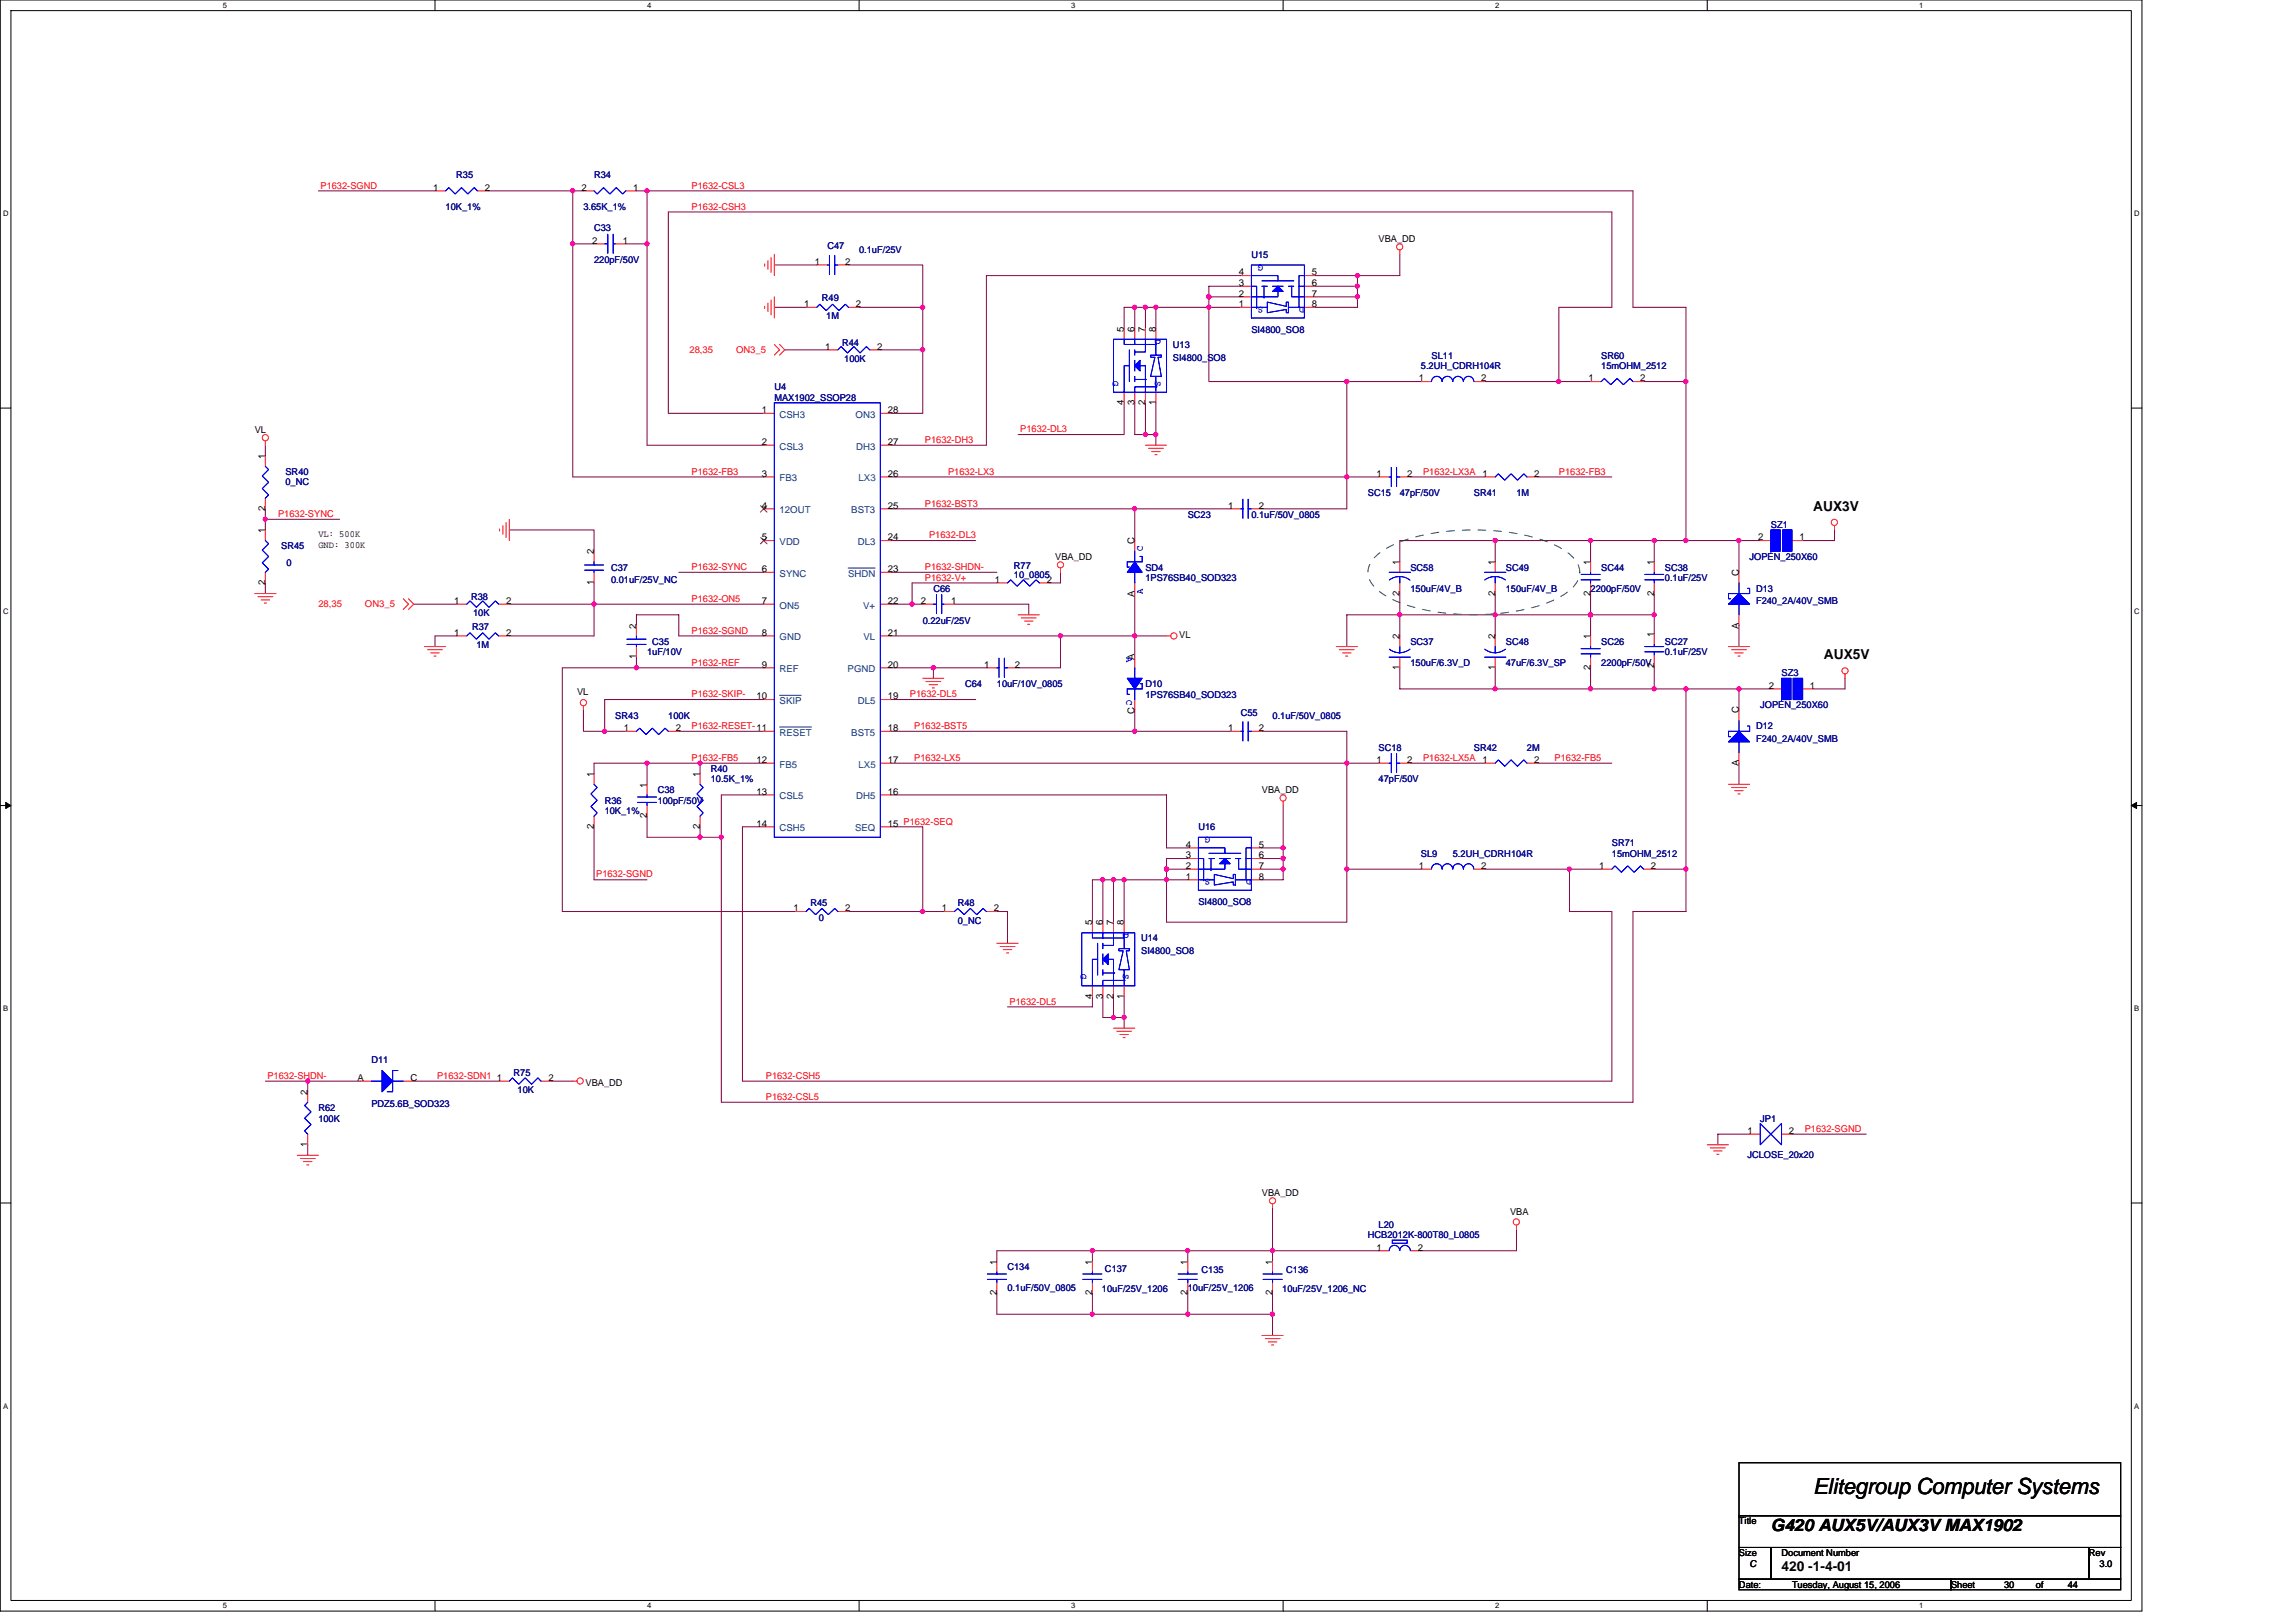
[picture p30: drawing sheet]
<svg xmlns="http://www.w3.org/2000/svg" width="297mm" height="210mm" viewBox="0 0 297 210" stroke-linecap="round" stroke-linejoin="round" font-family="sans-serif">
<defs><g id="words">
<text font-size="2.9" x="234.6" y="193.4">Elitegroup Computer Systems</text>
<text font-size="2.2" x="229.1" y="198.1">G420 AUX5V/AUX3V MAX1902</text>
<g font-size="1.8">
<text x="234.6" y="66.1">AUX3V</text>
<text x="236" y="85.3">AUX5V</text>
<text x="230.5" y="203.3">420 -1-4-01</text>
</g>
<g font-size="1.2" fill="#000080">
<text x="59" y="23.1">R35</text>
<text x="76.9" y="23.1">R34</text>
<text x="57.7" y="27.2">10K_1%</text>
<text x="75.5" y="27.2">3.65K_1%</text>
<text x="76.9" y="29.9">C33</text>
<text x="76.9" y="34">220pF/50V</text>
<text x="107" y="32.3">C47</text>
<text x="111.1" y="32.7">0.1uF/25V</text>
<text x="161.9" y="33.4">U15</text>
<text x="106.3" y="39">R49</text>
<text x="106.9" y="41.3">1M</text>
<text x="108.9" y="44.7">R44</text>
<text x="109.2" y="46.8">100K</text>
<text x="151.7" y="45">U13</text>
<text x="151.7" y="46.7">SI4800_SO8</text>
<text x="161.9" y="43.1">SI4800_SO8</text>
<text x="183.8" y="47.8">5.2UH_CDRH104R</text>
<text x="185.2" y="46.4">SL11</text>
<text x="207.2" y="46.4">SR60</text>
<text x="207.2" y="47.8">15mOHM_2512</text>
<text x="100.2" y="50.5">U4</text>
<text x="100.2" y="51.9">MAX1902_SSOP28</text>
<text x="36.9" y="61.5">SR40</text>
<text x="36.9" y="62.7">0_NC</text>
<text x="177" y="64.2">SC15</text>
<text x="181.1" y="64.2">47pF/50V</text>
<text x="190.7" y="64.2">SR41</text>
<text x="196.2" y="64.2">1M</text>
<text x="36.4" y="71.1">SR45</text>
<text x="153.7" y="67">SC23</text>
<text x="161.9" y="67">0.1uF/50V_0805</text>
<text x="229.1" y="68.3">SZ1</text>
<text x="37.1" y="73.3">0</text>
<text x="60.9" y="77.7">R38</text>
<text x="79.1" y="73.8">C37</text>
<text x="79.1" y="75.5">0.01uF/25V_NC</text>
<text x="120.8" y="76.6">C66</text>
<text x="131.2" y="73.7">R77</text>
<text x="131.2" y="74.8">10_0805</text>
<text x="148.2" y="73.8">SD4</text>
<text x="148.2" y="75.2">1PS76SB40_SOD323</text>
<text x="182.5" y="73.8">SC58</text>
<text x="182.5" y="76.6">150uF/4V_B</text>
<text x="194.8" y="73.8">SC49</text>
<text x="194.8" y="76.6">150uF/4V_B</text>
<text x="205.8" y="76.6">2200pF/50V</text>
<text x="207.2" y="73.8">SC44</text>
<text x="215.4" y="73.8">SC38</text>
<text x="215.4" y="75.2">0.1uF/25V</text>
<text x="226.4" y="72.5">JOPEN_250X60</text>
<text x="227.2" y="76.6">D13</text>
<text x="61.1" y="81.5">R37</text>
<text x="61.2" y="79.7">10K</text>
<text x="61.6" y="83.8">1M</text>
<text x="84.4" y="83.4">C35</text>
<text x="119.4" y="80.7">0.22uF/25V</text>
<text x="182.5" y="83.4">SC37</text>
<text x="194.8" y="83.4">SC48</text>
<text x="207.2" y="83.4">SC26</text>
<text x="215.4" y="83.4">SC27</text>
<text x="227.2" y="78.2">F240_2A/40V_SMB</text>
<text x="83.7" y="84.8">1uF/10V</text>
<text x="124.9" y="88.9">C64</text>
<text x="129" y="88.9">10uF/10V_0805</text>
<text x="148.2" y="88.9">D10</text>
<text x="182.5" y="86.2">150uF/6.3V_D</text>
<text x="194.8" y="86.2">47uF/6.3V_SP</text>
<text x="207.2" y="86.2">2200pF/50V</text>
<text x="215.4" y="84.8">0.1uF/25V</text>
<text x="230.5" y="87.5">SZ3</text>
<text x="79.6" y="93">SR43</text>
<text x="86.5" y="93">100K</text>
<text x="148.2" y="90.3">1PS76SB40_SOD323</text>
<text x="160.5" y="92.6">C55</text>
<text x="164.6" y="93">0.1uF/50V_0805</text>
<text x="227.2" y="94.4">D12</text>
<text x="227.7" y="91.7">JOPEN_250X60</text>
<text x="91.9" y="99.9">R40</text>
<text x="91.9" y="101.3">10.5K_1%</text>
<text x="178.3" y="97.1">SC18</text>
<text x="178.3" y="101.3">47pF/50V</text>
<text x="190.7" y="97.1">SR42</text>
<text x="197.5" y="97.1">2M</text>
<text x="227.2" y="96">F240_2A/40V_SMB</text>
<text x="78.2" y="104">R36</text>
<text x="78.2" y="105.4">10K_1%</text>
<text x="85.1" y="102.6">C38</text>
<text x="85.1" y="104">100pF/50V</text>
<text x="155" y="107.4">U16</text>
<text x="183.8" y="110.8">SL9</text>
<text x="188" y="110.8">5.2UH_CDRH104R</text>
<text x="208.5" y="109.5">SR71</text>
<text x="208.5" y="110.8">15mOHM_2512</text>
<text x="104.8" y="117.3">R45</text>
<text x="105.9" y="119.2">0</text>
<text x="123.9" y="117.3">R48</text>
<text x="123.9" y="119.6">0_NC</text>
<text x="155" y="117.2">SI4800_SO8</text>
<text x="147.6" y="121.8">U14</text>
<text x="147.6" y="123.5">SI4800_SO8</text>
<text x="48" y="137.6">D11</text>
<text x="41.2" y="143.8">R62</text>
<text x="48" y="143.2">PDZ5.6B_SOD323</text>
<text x="66.4" y="139.3">R75</text>
<text x="67" y="141.4">10K</text>
<text x="41.2" y="145.1">100K</text>
<text x="226.1" y="149.8">JCLOSE_20x20</text>
<text x="227.7" y="145.1">JP1</text>
<text x="177" y="160.2">HCB2012K-800T80_L0805</text>
<text x="178.3" y="158.9">L20</text>
<text x="130.3" y="164.3">C134</text>
<text x="130.3" y="167.1">0.1uF/50V_0805</text>
<text x="142.6" y="167.2">10uF/25V_1206</text>
<text x="143" y="164.6">C137</text>
<text x="153.7" y="167.1">10uF/25V_1206</text>
<text x="155.4" y="164.8">C135</text>
<text x="165.9" y="167.2">10uF/25V_1206_NC</text>
<text x="166.4" y="164.8">C136</text>
</g>
<g font-size="1.2" fill="#f00">
<text x="41.5" y="24.4">P1632-SGND</text>
<text x="89.5" y="27.2">P1632-CSH3</text>
<text x="89.5" y="24.4">P1632-CSL3</text>
<text x="89.2" y="45.7">28,35</text>
<text x="95.2" y="45.7">ON3_5</text>
<text x="119.7" y="57.3">P1632-DH3</text>
<text x="132" y="56">P1632-DL3</text>
<text x="89.5" y="61.4">P1632-FB3</text>
<text x="119.7" y="65.6">P1632-BST3</text>
<text x="122.7" y="61.4">P1632-LX3</text>
<text x="184.1" y="61.4">P1632-LX3A</text>
<text x="201.7" y="61.4">P1632-FB3</text>
<text x="36" y="66.9">P1632-SYNC</text>
<text x="120.2" y="69.7">P1632-DL3</text>
<text x="89.5" y="77.9">P1632-ON5</text>
<text x="89.5" y="73.8">P1632-SYNC</text>
<text x="119.7" y="73.8">P1632-SHDN-</text>
<text x="119.7" y="75.2">P1632-V+</text>
<text x="41.2" y="78.6">28,35</text>
<text x="47.2" y="78.6">ON3_5</text>
<text x="89.5" y="82">P1632-SGND</text>
<text x="89.5" y="86.1">P1632-REF</text>
<text x="89.5" y="94.4">P1632-RESET-11</text>
<text x="89.5" y="90.3">P1632-SKIP-</text>
<text x="117.7" y="90.3">P1632-DL5</text>
<text x="118.3" y="94.4">P1632-BST5</text>
<text x="89.5" y="98.5">P1632-FB5</text>
<text x="118.3" y="98.5">P1632-LX5</text>
<text x="184.1" y="98.5">P1632-LX5A</text>
<text x="201.1" y="98.5">P1632-FB5</text>
<text x="77.1" y="113.4">P1632-SGND</text>
<text x="130.6" y="130">P1632-DL5</text>
<text x="34.6" y="139.6">P1632-SHDN-</text>
<text x="56.6" y="139.6">P1632-SDN1</text>
<text x="99.1" y="142.4">P1632-CSL5</text>
<text x="99.1" y="139.6">P1632-CSH5</text>
<text x="233.5" y="146.5">P1632-SGND</text>
</g>
<g font-size="1.2">
<text x="56" y="24.7">1</text>
<text x="62.7" y="24.7">2</text>
<text x="75.2" y="24.7">2</text>
<text x="81.9" y="24.7">1</text>
<text x="76.6" y="31.5">2</text>
<text x="80.6" y="31.5">1</text>
<text x="105.4" y="34.3">1</text>
<text x="109.3" y="34.3">2</text>
<text x="160.3" y="35.6">4</text>
<text x="169.7" y="35.6">5</text>
<text x="178.3" y="31.3">VBA_DD</text>
<text x="104" y="39.8">1</text>
<text x="110.7" y="39.8">2</text>
<text x="160.3" y="39.8">1</text>
<text x="160.3" y="38.4">2</text>
<text x="160.3" y="37">3</text>
<text x="169.7" y="37">6</text>
<text x="169.7" y="38.4">7</text>
<text x="169.7" y="39.8">8</text>
<text x="106.8" y="45.3">1</text>
<text x="113.5" y="45.3">2</text>
<text x="145.4" y="42.9" transform="rotate(-90 145.4 42.9)">5</text>
<text x="146.8" y="42.9" transform="rotate(-90 146.8 42.9)">6</text>
<text x="148.2" y="42.9" transform="rotate(-90 148.2 42.9)">7</text>
<text x="149.5" y="42.9" transform="rotate(-90 149.5 42.9)">8</text>
<text x="98.5" y="53.5">1</text>
<text x="114.8" y="53.5">28</text>
<text x="145.4" y="52.4" transform="rotate(-90 145.4 52.4)">4</text>
<text x="146.8" y="52.4" transform="rotate(-90 146.8 52.4)">3</text>
<text x="148.2" y="52.4" transform="rotate(-90 148.2 52.4)">2</text>
<text x="149.5" y="52.4" transform="rotate(-90 149.5 52.4)">1</text>
<text x="183.6" y="49.4">1</text>
<text x="191.6" y="49.4">2</text>
<text x="205.5" y="49.4">1</text>
<text x="212.2" y="49.4">2</text>
<text x="33" y="56">VL</text>
<text x="34.3" y="59.4" transform="rotate(-90 34.3 59.4)">1</text>
<text x="98.5" y="57.6">2</text>
<text x="114.8" y="57.6">27</text>
<text x="98.5" y="61.7">3</text>
<text x="98.5" y="65.8">4</text>
<text x="114.8" y="65.8">25</text>
<text x="114.8" y="61.7">26</text>
<text x="158.9" y="65.8">1</text>
<text x="162.9" y="65.8">2</text>
<text x="178.1" y="61.7">1</text>
<text x="182.1" y="61.7">2</text>
<text x="191.8" y="61.7">1</text>
<text x="198.5" y="61.7">2</text>
<text x="34.3" y="69" transform="rotate(-90 34.3 69)">1</text>
<text x="34.3" y="66.1" transform="rotate(-90 34.3 66.1)">2</text>
<text x="41.2" y="69.6">VL: 500K</text>
<text x="41.2" y="70.9">GND: 300K</text>
<text x="76.8" y="71.8" transform="rotate(-90 76.8 71.8)">2</text>
<text x="98.5" y="69.9">5</text>
<text x="114.8" y="69.9">24</text>
<text x="146.8" y="70.4" transform="rotate(-90 146.8 70.4)">C</text>
<text x="227.5" y="69.9">2</text>
<text x="232.8" y="69.9">1</text>
<text x="34.3" y="75.7" transform="rotate(-90 34.3 75.7)">2</text>
<text x="76.8" y="75.7" transform="rotate(-90 76.8 75.7)">1</text>
<text x="98.5" y="74">6</text>
<text x="114.8" y="74">23</text>
<text x="128.7" y="75.4">1</text>
<text x="135.4" y="75.4">2</text>
<text x="136.5" y="72.5">VBA_DD</text>
<text x="146.8" y="77.2" transform="rotate(-90 146.8 77.2)">A</text>
<text x="181.1" y="77.1" transform="rotate(-90 181.1 77.1)">2</text>
<text x="181.1" y="73.1" transform="rotate(-90 181.1 73.1)">1</text>
<text x="193.4" y="77.1" transform="rotate(-90 193.4 77.1)">2</text>
<text x="193.4" y="73.1" transform="rotate(-90 193.4 73.1)">1</text>
<text x="205.8" y="77.1" transform="rotate(-90 205.8 77.1)">2</text>
<text x="205.8" y="73.1" transform="rotate(-90 205.8 73.1)">1</text>
<text x="214" y="77.1" transform="rotate(-90 214 77.1)">2</text>
<text x="214" y="73.1" transform="rotate(-90 214 73.1)">1</text>
<text x="225" y="74.5" transform="rotate(-90 225 74.5)">C</text>
<text x="58.8" y="82.3">1</text>
<text x="58.8" y="78.2">1</text>
<text x="65.5" y="82.3">2</text>
<text x="65.5" y="78.2">2</text>
<text x="82.3" y="81.3" transform="rotate(-90 82.3 81.3)">2</text>
<text x="98.5" y="78.2">7</text>
<text x="98.5" y="82.3">8</text>
<text x="114.8" y="82.3">21</text>
<text x="114.8" y="78.2">22</text>
<text x="119.1" y="78.2">2</text>
<text x="123.1" y="78.2">1</text>
<text x="152.6" y="82.6">VL</text>
<text x="181.1" y="82.7" transform="rotate(-90 181.1 82.7)">2</text>
<text x="193.4" y="82.7" transform="rotate(-90 193.4 82.7)">2</text>
<text x="205.8" y="82.7" transform="rotate(-90 205.8 82.7)">1</text>
<text x="214" y="82.4" transform="rotate(-90 214 82.4)">1</text>
<text x="225" y="81.3" transform="rotate(-90 225 81.3)">A</text>
<text x="82.3" y="85.3" transform="rotate(-90 82.3 85.3)">1</text>
<text x="98.5" y="86.4">9</text>
<text x="114.8" y="86.4">20</text>
<text x="127.3" y="86.4">1</text>
<text x="131.3" y="86.4">2</text>
<text x="146.8" y="85.5" transform="rotate(-90 146.8 85.5)">A</text>
<text x="181.1" y="86.7" transform="rotate(-90 181.1 86.7)">1</text>
<text x="193.4" y="86.7" transform="rotate(-90 193.4 86.7)">1</text>
<text x="205.8" y="86.7" transform="rotate(-90 205.8 86.7)">2</text>
<text x="214" y="86.4" transform="rotate(-90 214 86.4)">2</text>
<text x="228.9" y="89.1">2</text>
<text x="234.2" y="89.1">1</text>
<text x="74.7" y="90">VL</text>
<text x="80.7" y="94.6">1</text>
<text x="87.4" y="94.6">2</text>
<text x="97.9" y="90.5">10</text>
<text x="114.8" y="94.6">18</text>
<text x="114.8" y="90.5">19</text>
<text x="146.8" y="92.4" transform="rotate(-90 146.8 92.4)">C</text>
<text x="158.9" y="94.6">1</text>
<text x="162.9" y="94.6">2</text>
<text x="225" y="92.3" transform="rotate(-90 225 92.3)">C</text>
<text x="76.8" y="100.5" transform="rotate(-90 76.8 100.5)">1</text>
<text x="83.7" y="101.9" transform="rotate(-90 83.7 101.9)">1</text>
<text x="90.5" y="100.5" transform="rotate(-90 90.5 100.5)">1</text>
<text x="97.9" y="98.7">12</text>
<text x="114.8" y="98.7">17</text>
<text x="178.1" y="98.7">1</text>
<text x="182.1" y="98.7">2</text>
<text x="191.8" y="98.7">1</text>
<text x="198.5" y="98.7">2</text>
<text x="225" y="99.2" transform="rotate(-90 225 99.2)">A</text>
<text x="76.8" y="107.3" transform="rotate(-90 76.8 107.3)">2</text>
<text x="83.7" y="105.9" transform="rotate(-90 83.7 105.9)">2</text>
<text x="90.5" y="107.3" transform="rotate(-90 90.5 107.3)">2</text>
<text x="97.9" y="102.8">13</text>
<text x="97.9" y="107">14</text>
<text x="114.8" y="102.8">16</text>
<text x="114.8" y="107">15 P1632-SEQ</text>
<text x="163.3" y="102.6">VBA_DD</text>
<text x="153.4" y="113.8">1</text>
<text x="153.4" y="112.5">2</text>
<text x="153.4" y="111.1">3</text>
<text x="153.4" y="109.7">4</text>
<text x="162.9" y="109.7">5</text>
<text x="162.9" y="111.1">6</text>
<text x="162.9" y="112.5">7</text>
<text x="162.9" y="113.8">8</text>
<text x="183.6" y="112.5">1</text>
<text x="191.6" y="112.5">2</text>
<text x="206.9" y="112.5">1</text>
<text x="213.6" y="112.5">2</text>
<text x="102.7" y="117.9">1</text>
<text x="109.3" y="117.9">2</text>
<text x="121.9" y="117.9">1</text>
<text x="128.6" y="117.9">2</text>
<text x="141.3" y="119.8" transform="rotate(-90 141.3 119.8)">5</text>
<text x="142.7" y="119.8" transform="rotate(-90 142.7 119.8)">6</text>
<text x="144" y="119.8" transform="rotate(-90 144 119.8)">7</text>
<text x="145.4" y="119.8" transform="rotate(-90 145.4 119.8)">8</text>
<text x="141.3" y="129.2" transform="rotate(-90 141.3 129.2)">4</text>
<text x="142.7" y="129.2" transform="rotate(-90 142.7 129.2)">3</text>
<text x="144" y="129.2" transform="rotate(-90 144 129.2)">2</text>
<text x="145.4" y="129.2" transform="rotate(-90 145.4 129.2)">1</text>
<text x="39.8" y="141.7" transform="rotate(-90 39.8 141.7)">2</text>
<text x="46.3" y="139.9">A</text>
<text x="53.1" y="139.9">C</text>
<text x="64.3" y="139.9">1</text>
<text x="70.9" y="139.9">2</text>
<text x="75.8" y="140.5">VBA_DD</text>
<text x="39.8" y="148.4" transform="rotate(-90 39.8 148.4)">1</text>
<text x="226.1" y="146.7">1</text>
<text x="231.4" y="146.7">2</text>
<text x="163.3" y="154.7">VBA_DD</text>
<text x="178.1" y="161.8">1</text>
<text x="183.4" y="161.8">2</text>
<text x="195.4" y="157.2">VBA</text>
<text x="128.9" y="167.6" transform="rotate(-90 128.9 167.6)">2</text>
<text x="128.9" y="163.6" transform="rotate(-90 128.9 163.6)">1</text>
<text x="141.3" y="167.6" transform="rotate(-90 141.3 167.6)">2</text>
<text x="141.3" y="163.6" transform="rotate(-90 141.3 163.6)">1</text>
<text x="153.6" y="167.6" transform="rotate(-90 153.6 167.6)">2</text>
<text x="153.6" y="163.6" transform="rotate(-90 153.6 163.6)">1</text>
<text x="164.6" y="167.6" transform="rotate(-90 164.6 167.6)">2</text>
<text x="164.6" y="163.6" transform="rotate(-90 164.6 163.6)">1</text>
<text x="225" y="197.3">Title</text>
<text x="225" y="201.4">Size</text>
<text x="226.4" y="202.7">C</text>
<text x="230.5" y="201.4">Document Number</text>
<text x="270.3" y="201.4">Rev</text>
<text x="271.6" y="202.8">3.0</text>
<text x="225" y="205.5">Date:</text>
<text x="231.8" y="205.5">Tuesday, August 15, 2006</text>
<text x="252.4" y="205.5">Sheet</text>
<text x="259.3" y="205.5">30</text>
<text x="263.4" y="205.5">of</text>
<text x="267.5" y="205.5">44</text>
</g>
<g font-size="1.2" fill="#00f">
<text x="163.4" y="34.2" transform="rotate(180 163.4 34.2)">G</text>
<text x="163.4" y="39.7" transform="rotate(180 163.4 39.7)">S</text>
<text x="168.8" y="39.7" transform="rotate(180 168.8 39.7)">D</text>
<text x="149.5" y="43.9" transform="rotate(90 149.5 43.9)">D</text>
<text x="144" y="49.3" transform="rotate(90 144 49.3)">G</text>
<text x="149.5" y="49.3" transform="rotate(90 149.5 49.3)">S</text>
<text x="147.9" y="71.3" transform="rotate(-90 147.9 71.3)">C</text>
<text x="147.9" y="76.8" transform="rotate(-90 147.9 76.8)">A</text>
<text x="145.8" y="85" transform="rotate(90 145.8 85)">A</text>
<text x="145.8" y="90.5" transform="rotate(90 145.8 90.5)">C</text>
<text x="156.5" y="113.8" transform="rotate(180 156.5 113.8)">S</text>
<text x="156.5" y="108.3" transform="rotate(180 156.5 108.3)">G</text>
<text x="161.9" y="113.8" transform="rotate(180 161.9 113.8)">D</text>
<text x="145.3" y="120.7" transform="rotate(90 145.3 120.7)">D</text>
<text x="139.8" y="126" transform="rotate(90 139.8 126)">G</text>
<text x="145.3" y="126" transform="rotate(90 145.3 126)">S</text>
</g>
<g font-size="1.2" fill="#004080">
<text x="100.9" y="54.1">CSH3</text>
<text x="100.9" y="58.2">CSL3</text>
<text x="110.7" y="54.1">ON3</text>
<text x="110.8" y="58.2">DH3</text>
<text x="100.9" y="62.3">FB3</text>
<text x="111.1" y="62.3">LX3</text>
<text x="100.9" y="66.4">12OUT</text>
<text x="100.9" y="70.5">VDD</text>
<text x="110.1" y="66.4">BST3</text>
<text x="111" y="70.5">DL3</text>
<text x="100.9" y="74.6">SYNC</text>
<text x="109.7" y="74.6">SHDN</text>
<text x="100.9" y="78.8">ON5</text>
<text x="100.9" y="82.9">GND</text>
<text x="111.7" y="78.8">V+</text>
<text x="111.7" y="82.9">VL</text>
<text x="100.9" y="87">REF</text>
<text x="109.7" y="87">PGND</text>
<text x="100.9" y="91.1">SKIP</text>
<text x="100.9" y="95.2">RESET</text>
<text x="110.1" y="95.2">BST5</text>
<text x="111" y="91.1">DL5</text>
<text x="100.9" y="99.3">FB5</text>
<text x="111.1" y="99.3">LX5</text>
<text x="100.9" y="103.4">CSL5</text>
<text x="100.9" y="107.6">CSH5</text>
<text x="110.6" y="107.6">SEQ</text>
<text x="110.8" y="103.4">DH5</text>
</g>
<g font-size="1">
<text x="28.8" y="1">5</text>
<text x="83.7" y="1">4</text>
<text x="138.6" y="1">3</text>
<text x="193.4" y="1">2</text>
<text x="248.3" y="1">1</text>
<text x=".4" y="28">D</text>
<text x="276.1" y="28">D</text>
<text x=".4" y="79.4">C</text>
<text x="276.1" y="79.4">C</text>
<text x=".4" y="130.9">B</text>
<text x="276.1" y="130.9">B</text>
<text x=".4" y="182.3">A</text>
<text x="276.1" y="182.3">A</text>
<text x="28.8" y="208.2">5</text>
<text x="83.7" y="208.2">4</text>
<text x="138.6" y="208.2">3</text>
<text x="193.4" y="208.2">2</text>
<text x="248.3" y="208.2">1</text>
</g>
</g></defs>
<path d="M0 0h277.1v208.5h-277.1zM1.4 1.4h274.3v205.7h-274.3z" fill="none" stroke="#000" stroke-width=".13"/>
<g fill="#fff">
<path d="M28.8 .1h.6v1.1h-.6z"/>
<path d="M28.8 207.3h.6v1.1h-.6z"/>
</g>
<path d="M56.3 0v1.4M56.3 207.1v1.4" fill="none" stroke="#000" stroke-width=".13"/>
<g fill="#fff">
<path d="M83.7 .1h.6v1.1h-.6z"/>
<path d="M83.7 207.3h.6v1.1h-.6z"/>
</g>
<path d="M111.1 0v1.4M111.1 207.1v1.4" fill="none" stroke="#000" stroke-width=".13"/>
<g fill="#fff">
<path d="M138.6 .1h.5v1.1h-.5z"/>
<path d="M138.6 207.3h.5v1.1h-.5z"/>
</g>
<path d="M166 0v1.4M166 207.1v1.4" fill="none" stroke="#000" stroke-width=".13"/>
<g fill="#fff">
<path d="M193.4 .1h.6v1.1h-.6z"/>
<path d="M193.4 207.3h.6v1.1h-.6z"/>
</g>
<path d="M220.9 0v1.4M220.9 207.1v1.4" fill="none" stroke="#000" stroke-width=".13"/>
<g fill="#fff">
<path d="M248.3 .1h.6v1.1h-.6z"/>
<path d="M248.3 207.3h.6v1.1h-.6z"/>
<path d="M.4 27.1h.7v1.1h-.7z"/>
<path d="M276.1 27.1h.7v1.1h-.7z"/>
<path d="M.4 78.5h.7v1.1h-.7z"/>
<path d="M276.1 78.5h.7v1.1h-.7z"/>
</g>
<path d="M0 52.8h1.4M275.7 52.8h1.4" fill="none" stroke="#000" stroke-width=".13"/>
<g fill="#fff">
<path d="M.4 130h.7v1.1h-.7z"/>
<path d="M276.1 130h.7v1.1h-.7z"/>
</g>
<path d="M0 104.2h1.4M275.7 104.2h1.4" fill="none" stroke="#000" stroke-width=".13"/>
<path d="M.7 103.8l.7 .4-.7 .4zM275.7 104.2l.7-.4v.8z" fill="#000" stroke="#000" stroke-width=".13"/>
<g fill="#fff">
<path d="M.4 181.4h.7v1.1h-.7z"/>
<path d="M276.1 181.4h.7v1.1h-.7z"/>
</g>
<path d="M0 155.7h1.4M275.7 155.7h1.4M225 189.3h49.4v6.9h-49.4zM225 196.2h49.4v4.1h-49.4zM225 204.4h27.4v1.3h-27.4zM225 200.3h4.1v4.1h-4.1zM229.1 200.3h41.2v4.1h-41.2zM252.4 204.4h22v1.3h-22zM270.3 200.3h4.1v4.1h-4.1z" fill="none" stroke="#000" stroke-width=".13"/>
<g fill="none" stroke="#800040" stroke-width=".13">
<path d="M41.2 24.7h15.1M63.1 24.7h12.4M74.1 24.7v37h24.7M74.1 31.6h2.8M81 31.6h2.7M82.3 24.7h129v15.1h6.8v30.2M83.7 24.7v32.9h15.1M100.2 39.8h4.1M100.2 34.3h5.5M109.8 34.3h9.6v5.5M111.1 39.8h8.3M119.4 39.8v13.7h-4.2"/>
<path d="M146.8 39.8v2.7M148.2 39.8v2.7M149.5 39.8v2.7M156.4 38.4h4.1M160.5 37h-4.1v12.4h17.8M160.5 39.8h-15.1v2.7M160.5 35.7h-32.9v21.9h-12.4M170.1 37h5.5M170.1 38.4h5.5M175.6 35.7v4.1h-5.5M181.1 32.9v2.8h-11M34.3 57.6v1.4"/>
<path d="M101.5 45.3h5.5M113.9 45.3h5.5M145.4 52.1v4.1h-13.7M146.8 52.1v4.1h2.7M148.2 52.1v4.1M149.5 52.1v5.5M174.2 49.4v16.4h-10.9M174.2 49.4h9.6M192.1 49.4h13.7M201.7 49.4v-9.6h6.8v-12.4h-122v26.1h12.3M212.6 49.4h5.5M34.3 65.8v2.8"/>
<path d="M34.3 75.4v1.4M34.3 67.2h9.6M53.5 78.2h5.5M65.9 68.6h11v2.7M65.9 78.2h32.9M76.9 75.4v6.9h-11M87.8 74.1h11M115.2 61.7h63.1M115.2 65.8h43.9M115.2 70h11M115.2 78.2h4.2M115.2 74.1h13.8"/>
<path d="M123.5 78.2h9.6v1.4M129 75.4h-11v2.8M137.2 74.1v1.3h-1.4M146.8 65.8v4.2M146.8 76.8v8.2M181.1 76.8v5.5M182.5 61.7h9.6M193.4 70v2.7M193.4 76.8v5.5M198.9 61.7h9.6M205.8 70v2.7M205.8 76.8v5.5"/>
<path d="M214 70v2.7M214 76.8v5.2M214 79.6h-39.8v4.1M225 70v4.1M227.7 70h-46.6v2.7M237.3 68.6v1.4h-4.1M59 82.3h-2.7v1.4M75.5 91.9v2.7h2.7M78.2 94.6h2.8M82.3 85v1.4h16.5M82.3 80.9v-1.3h5.5v2.7h11M82.3 86.4h-9.6v31.6h30.2"/>
<path d="M83.7 98.8v2.7M87.8 94.6h11M90.6 98.8v1.3M98.8 90.5h-20.6v4.1M98.8 98.8h-21.9v1.3M115.2 94.6h43.9M115.2 90.5h11M115.2 82.3h35.7M115.2 86.4h12.4M115.2 98.8h63.1M120.8 86.4v1.4M137.2 82.3v4.1h-5.5"/>
<path d="M146.8 91.9v2.7M163.3 94.6h10.9v24.7h-23.3v-8.2h2.8M181.1 86.4v2.8h48M182.5 98.8h9.6M193.4 86.4v2.8M198.9 98.8h9.6M205.8 86.4v2.8M214 86.1v3.1M218.1 89.2v28.8h-6.8v24.6h-118v-39.7h5.5M225 80.9v2.8M225 89.2v2.7M225 98.8v2.7"/>
<path d="M238.7 87.8v1.4h-4.1M76.9 107v6.9h6.8M83.7 105.6v2.8h9.6M90.6 107v1.4M98.8 107h-2.7v32.9h112.4v-21.9h-5.5v-5.5M109.8 118h12.3M115.2 107h4.2v11M115.2 102.9h35.7v6.8h2.8M129 118h1.3v4.1M142.7 113.9v5.4M144.1 113.9v5.4M145.4 113.9v5.4"/>
<path d="M150.9 112.5h2.8M153.7 113.9h-12.4v5.4M163.3 112.5h2.7M163.3 109.7h2.7M163.3 111.1h2.7M166 104.2v9.7h-2.7M174.2 112.5h9.6M192.1 112.5h15.1M214 112.5h4.1M34.3 139.9h12.4M39.8 139.9v1.4M53.5 139.9h11"/>
<path d="M71.4 139.9h2.7M141.3 128.9v1.4h-11M142.7 128.9v2.8h2.7M144.1 128.9v2.8M145.4 128.9v4.2M39.8 148.1v1.4M164.6 156.4v6.8M196.2 159.1v2.8h-12.4M226.4 146.8h-4.2v1.3M231.8 146.8h9.6M129 167.3v2.8h35.6M141.3 161.9v1.3"/>
<path d="M141.3 167.3v2.8M153.7 161.9v1.3M153.7 167.3v2.8M164.6 167.3v5.5M178.3 161.9h-49.3v1.3"/>
</g>
<g fill="#f0f" stroke="#f0f" stroke-width=".13">
<circle cx="153.7" cy="161.8" r=".27"/>
<circle cx="174.2" cy="61.7" r=".27"/>
<circle cx="145.4" cy="131.7" r=".27"/>
<circle cx="144" cy="131.7" r=".27"/>
<circle cx="74.1" cy="31.5" r=".27"/>
<circle cx="181.1" cy="79.6" r=".27"/>
<circle cx="203" cy="112.5" r=".27"/>
<circle cx="174.2" cy="49.4" r=".27"/>
<circle cx="78.2" cy="94.6" r=".27"/>
<circle cx="146.8" cy="82.3" r=".27"/>
<circle cx="193.4" cy="69.9" r=".27"/>
<circle cx="205.8" cy="69.9" r=".27"/>
<circle cx="137.2" cy="82.3" r=".27"/>
<circle cx="193.4" cy="89.1" r=".27"/>
<circle cx="205.8" cy="89.1" r=".27"/>
<circle cx="39.8" cy="139.9" r=".27"/>
<circle cx="214" cy="69.9" r=".27"/>
<circle cx="193.4" cy="79.6" r=".27"/>
<circle cx="205.8" cy="79.6" r=".27"/>
<circle cx="225" cy="89.1" r=".27"/>
<circle cx="119.4" cy="45.3" r=".27"/>
<circle cx="119.4" cy="39.8" r=".27"/>
<circle cx="146.8" cy="65.8" r=".27"/>
<circle cx="118" cy="78.2" r=".27"/>
<circle cx="225" cy="69.9" r=".27"/>
<circle cx="214" cy="79.6" r=".27"/>
<circle cx="120.7" cy="86.4" r=".27"/>
<circle cx="214" cy="89.1" r=".27"/>
<circle cx="201.7" cy="49.4" r=".27"/>
<circle cx="146.8" cy="94.6" r=".27"/>
<circle cx="76.8" cy="78.2" r=".27"/>
<circle cx="34.3" cy="67.2" r=".27"/>
<circle cx="218.1" cy="112.5" r=".27"/>
<circle cx="119.4" cy="117.9" r=".27"/>
<circle cx="175.6" cy="38.4" r=".27"/>
<circle cx="83.7" cy="24.7" r=".27"/>
<circle cx="175.6" cy="35.7" r=".27"/>
<circle cx="146.8" cy="39.8" r=".27"/>
<circle cx="148.2" cy="39.8" r=".27"/>
<circle cx="149.5" cy="39.8" r=".27"/>
<circle cx="156.4" cy="38.4" r=".27"/>
<circle cx="156.4" cy="39.8" r=".27"/>
<circle cx="148.2" cy="56.2" r=".27"/>
<circle cx="149.5" cy="56.2" r=".27"/>
<circle cx="83.7" cy="98.8" r=".27"/>
<circle cx="175.6" cy="37" r=".27"/>
<circle cx="83.7" cy="31.5" r=".27"/>
<circle cx="93.3" cy="108.3" r=".27"/>
<circle cx="166" cy="109.7" r=".27"/>
<circle cx="166" cy="111.1" r=".27"/>
<circle cx="166" cy="112.5" r=".27"/>
<circle cx="174.2" cy="98.8" r=".27"/>
<circle cx="90.6" cy="98.8" r=".27"/>
<circle cx="150.9" cy="112.5" r=".27"/>
<circle cx="142.7" cy="113.8" r=".27"/>
<circle cx="144" cy="113.8" r=".27"/>
<circle cx="145.4" cy="113.8" r=".27"/>
<circle cx="150.9" cy="113.8" r=".27"/>
<circle cx="82.3" cy="86.4" r=".27"/>
<circle cx="218.1" cy="49.4" r=".27"/>
<circle cx="218.1" cy="69.9" r=".27"/>
<circle cx="153.7" cy="170.1" r=".27"/>
<circle cx="141.3" cy="170.1" r=".27"/>
<circle cx="164.6" cy="170.1" r=".27"/>
<circle cx="141.3" cy="161.8" r=".27"/>
<circle cx="164.6" cy="161.8" r=".27"/>
<circle cx="74.1" cy="24.7" r=".27"/>
<circle cx="90.6" cy="108.3" r=".27"/>
<circle cx="218.1" cy="89.1" r=".27"/>
<circle cx="174.2" cy="112.5" r=".27"/>
</g>
<g fill="none" stroke="#f00" stroke-width=".13">
<path d="M56.3 24.7h1.4M61.8 24.7h1.3M75.5 24.7h1.4M76.9 31.6h1.3M79.6 31.6h1.4M81 24.7h1.3M98.9 34.2v.2M98.9 39.6v.3M99.4 33.7v1.1M99.4 39.2v1.1M99.8 33.3v2M99.8 38.8v1.9"/>
<path d="M100.2 32.9v2.8M100.2 38.4v2.7M104.3 39.8h1.4M105.7 34.3h1.3M108.4 34.3h1.4M109.8 39.8h1.3M160.5 39.8h1.4M160.5 38.4h1.4M160.5 37h1.4M160.5 35.7h1.4M168.8 39.8h1.3M168.8 38.4h1.3"/>
<path d="M168.8 37h1.3M168.8 35.7h1.3M181.1 32.4v.5M34.3 57.1v.5M34.3 59v1.3M98.8 57.6h1.4M98.8 53.5h1.4M100.2 44.6l.7 .7-.7 .7M100.9 44.6l.6 .7-.6 .7M107 45.3h1.4M112.5 45.3h1.4M113.9 57.6h1.3"/>
<path d="M113.9 53.5h1.3M145.4 42.5v1.4M145.4 50.8v1.3M146.8 42.5v1.4M146.8 50.8v1.3M148.2 57.6h2.7M148.2 42.5v1.4M148.2 50.8v1.3M148.6 58h1.9M149 58.4h1.1M149.4 58.8h.3M149.5 42.5v1.4"/>
<path d="M149.5 50.8v1.3M183.8 49.4h1.4M190.7 49.4h1.4M205.8 49.4h1.4M211.3 49.4h1.3M33 76.8h2.7M33.4 77.2h1.9M33.8 77.6h1.1M34.2 78h.3M34.3 64.5v1.3M34.3 68.6v1.4M34.3 74.1v1.3"/>
<path d="M52.2 77.5l.6 .7-.6 .7M52.8 77.5l.7 .7-.7 .7M59 78.2h1.4M64.5 78.2h1.4M64.6 68.5v.2M65.1 68v1.1M65.5 67.6v2M65.9 67.2v2.8M76.9 71.3v1.4M76.9 74.1v1.3M98.8 65.8h1.4M98.8 70h1.4"/>
<path d="M98.8 78.2h1.4M98.8 61.7h1.4M98.8 74.1h1.4M113.9 65.8h1.3M113.9 70h1.3M113.9 78.2h1.3M113.9 61.7h1.3M113.9 74.1h1.3M119.4 78.2h1.4M122.1 78.2h1.4M129 75.4h1.3M131.7 79.6h2.8"/>
<path d="M132.1 80h1.9M134.5 75.4h1.3M137.2 73.5v.6M146.8 70v1.3M146.8 75.4v1.4M159.1 65.8h1.4M161.9 65.8h1.4M178.3 61.7h1.4M181.1 72.7v1.4M181.1 75.4v1.4M181.1 61.7h1.4M192.1 61.7h1.3"/>
<path d="M193.4 72.7v1.4M193.4 75.4v1.4M197.5 61.7h1.4M205.8 72.7v1.4M205.8 75.4v1.4M214 72.7v1.4M214 75.4v1.4M225 74.1v1.3M225 79.6v1.3M227.7 70h1.4M231.8 70h1.4M237.3 68v.6"/>
<path d="M54.9 83.7h2.8M55.3 84.1h1.9M55.7 84.5h1.1M56.2 84.9h.2M59 82.3h1.4M64.5 82.3h1.4M75.5 91.4v.5M81 94.6h1.3M82.3 80.9v1.4M82.3 83.7v1.3M86.5 94.6h1.3M98.8 82.3h1.4"/>
<path d="M98.8 98.8h1.4M98.8 94.6h1.4M98.8 86.4h1.4M98.8 90.5h1.4M113.9 82.3h1.3M113.9 98.8h1.3M113.9 94.6h1.3M113.9 86.4h1.3M113.9 90.5h1.3M119.4 87.8h2.7M119.8 88.2h1.9M120.2 88.6h1.1"/>
<path d="M120.6 89h.3M127.6 86.4h1.4M130.3 86.4h1.4M132.5 80.4h1.1M132.9 80.8h.3M146.8 85v1.4M146.8 90.5v1.4M150.9 82.3h.6M159.1 94.6h1.4M161.9 94.6h1.4M172.9 83.7h2.7M173.3 84.1h1.9"/>
<path d="M173.7 84.5h1.1M174.1 84.9h.3M178.3 98.8h1.4M181.1 82.3v1.4M181.1 85v1.4M181.1 98.8h1.4M192.1 98.8h1.3M193.4 82.3v1.4M193.4 85v1.4M197.5 98.8h1.4M205.8 82.3v1.4M205.8 85v1.4"/>
<path d="M214 82v1.4M214 84.8v1.3M223.6 83.7h2.8M224 84.1h2M224.4 84.5h1.1M224.8 84.9h.3M225 91.9v1.4M225 97.4v1.4M229.1 89.2h1.4M233.2 89.2h1.4M238.7 87.2v.6M76.9 100.1v1.4"/>
<path d="M76.9 105.6v1.4M83.7 101.5v1.4M83.7 104.2v1.4M90.6 100.1v1.4M90.6 105.6v1.4M98.8 102.9h1.4M98.8 107h1.4M102.9 118h1.4M108.4 118h1.4M113.9 102.9h1.3M113.9 107h1.3M122.1 118h1.4"/>
<path d="M127.6 118h1.4M141.3 119.3v1.4M142.7 119.3v1.4M144.1 119.3v1.4M145.4 119.3v1.4M153.7 112.5h1.3M153.7 113.9h1.3M153.7 111.1h1.3M153.7 109.7h1.3M161.9 112.5h1.4M161.9 113.9h1.4M161.9 111.1h1.4"/>
<path d="M161.9 109.7h1.4M166 103.7v.5M183.8 112.5h1.4M190.7 112.5h1.4M207.2 112.5h1.3M212.6 112.5h1.4M223.6 101.5h2.8M224 101.9h2M224.4 102.3h1.1M224.8 102.7h.3M46.7 139.9h1.3M52.2 139.9h1.3"/>
<path d="M64.5 139.9h1.4M70 139.9h1.4M74.1 139.9h.6M129 122.1h2.7M129.4 122.5h1.9M129.8 122.9h1.1M130.2 123.3h.3M141.3 127.6v1.3M142.7 127.6v1.3M144.1 133.1h2.7M144.1 127.6v1.3M144.5 133.5h1.9"/>
<path d="M144.9 133.9h1.1M145.3 134.3h.3M145.4 127.6v1.3M38.5 149.5h2.7M38.9 149.9h1.9M39.3 150.3h1.1M39.7 150.7h.3M39.8 141.3v1.3M39.8 146.8v1.3M164.6 155.8v.6M196.2 158.6v.5M220.9 148.1h2.7"/>
<path d="M221.3 148.5h1.9M221.7 148.9h1.1M222.1 149.4h.3M226.4 146.8h1.3M230.5 146.8h1.3M129 163.2v1.4M129 166v1.3M141.3 163.2v1.4M141.3 166v1.3M153.7 163.2v1.4M153.7 166v1.3M163.3 172.8h2.7"/>
<path d="M163.7 173.2h1.9M164.1 173.7h1.1M164.5 174.1h.3M164.6 163.2v1.4M164.6 166v1.3M178.3 161.9h1.4M182.5 161.9h1.3"/>
<circle cx="181.1" cy="31.9" r=".4"/>
<circle cx="34.3" cy="56.6" r=".4"/>
<circle cx="137.2" cy="73.1" r=".4"/>
<circle cx="237.3" cy="67.6" r=".4"/>
<circle cx="75.5" cy="90.9" r=".4"/>
<circle cx="151.9" cy="82.3" r=".4"/>
<circle cx="238.7" cy="86.8" r=".4"/>
<circle cx="166" cy="103.3" r=".4"/>
<circle cx="75.1" cy="139.9" r=".4"/>
<circle cx="164.6" cy="155.4" r=".4"/>
<circle cx="196.2" cy="158.1" r=".4"/>
</g>
<path d="M177.9 72.1a12.8 12.8 0 0 1 6.3-2.9 31.1 31.1 0 0 1 15.6 .8 8.6 8.6 0 0 1 4.2 2.7 2.51 2.51 0 0 1-.5 3.3 12.9 12.9 0 0 1-6.4 2.9 31.1 31.1 0 0 1-15.5-.7 8.6 8.6 0 0 1-4.2-2.8 2.51 2.51 0 0 1 .5-3.3z" fill="none" stroke="#008040" stroke-width=".13" stroke-dasharray="1 1 1 1 1 1 1 1"/>
<g fill="none" stroke="#00f" stroke-width=".13">
<path d="M57.7 24.7l.4-.4 .8 .8 .8-.8 .8 .8 .9-.8 .4 .4M76.9 24.7l.4 .4 .8-.8 .8 .8 .8-.8 .9 .8 .4-.4M78.2 31.6h.4M78.6 30.3v2.5M79.3 31.6h.3M79.3 30.3v2.5M105.7 39.8l.4-.4 .8 .8 .8-.8 .8 .8 .9-.8 .4 .4M107 34.3h.3M107.3 33.1v2.4M108 34.3h.4M108 33.1v2.4M161.9 35.7h3.4v.6"/>
<path d="M161.9 37h.7v2.9M161.9 34.3h6.9v6.8h-6.9zM162 39.8h2M163.3 36.3h4.1M163.3 37h.7M163.5 37v1.5v-.1M164 39.1l2.4 .5v-.5h.3v1.4h-.3v-.5l-2.4 .5zM164.6 37h1.4M165.3 37.7v.7h-3.4M166.7 39.8h2.1M166.7 37h.7M167.1 37v1.4h1.7"/>
<path d="M168.1 37h.7M168.8 35.7h-.7v4.1M100.2 52.1h13.7v56.3h-13.7zM108.4 45.3l.4-.4 .8 .8 .9-.8 .8 .8 .8-.8 .4 .4M144.1 43.9h6.8v6.9h-6.8zM145.4 43.9v.7h4.1M146.1 47.3h-.7v3.5M146.1 45.3v4.1M146.8 49.1h1.5h-.1M146.8 43.9v.7M146.8 45.3v.7M146.8 46.6v1.4"/>
<path d="M146.8 48.7v.7M147.5 47.3h.7v3.5M148.2 43.9v1.7h-1.4M148.9 46h1.3v.2h-.4l.4 2.5h-1.3l.5-2.5h-.5zM149.5 43.9v2.1M149.5 48.7v1.9M149.7 50.1h-2.9v.7M185.2 49.4a.68 .68 0 0 1 .7-.7 .68 .68 0 0 1 .7 .7M186.6 49.4a.68 .68 0 0 1 .7-.7 .68 .68 0 0 1 .6 .7 .69 .69 0 0 1 .7-.7 .69 .69 0 0 1 .7 .7M189.3 49.4a.67 .67 0 0 1 .7-.7 .67 .67 0 0 1 .7 .7M207.2 49.4l.4-.4 .8 .8 .8-.8 .8 .8 .9-.8 .4 .4M34.3 70l.5 .4-.9 .8 .9 .8-.9 .8 .9 .9-.5 .4"/>
<path d="M34.3 60.3l.5 .5-.9 .8 .9 .8-.9 .8 .9 .9-.5 .4M60.4 78.2l.4-.4 .8 .8 .9-.8 .8 .8 .8-.8 .4 .4M75.6 73.1h2.5M75.6 73.8h2.5M76.9 72.7v.4M76.9 73.8v.3M120.8 78.2h.4M121.2 76.9v2.5M121.8 78.2h.3M121.8 76.9v2.5M130.3 75.4l.5-.4 .8 .9 .8-.9 .8 .9 .8-.9 .5 .4M146.8 71.3v1.4"/>
<path d="M146.8 74.1v1.3M147.5 72h.3v.7h-2v.7h.3M160.5 65.8h.3M160.8 64.6v2.5M161.5 65.8h.4M161.5 64.6v2.5M179.7 61.7h.3M179.7 74.1h2.8M179.7 75.1a2.16 2.16 0 0 1 1.4-.5 2.05 2.05 0 0 1 1.3 .5M180 60.5v2.5M180.7 60.5v2.5M180.7 61.7h.4"/>
<path d="M181.1 74.6v.8M192.1 74.1h2.7M192.1 75.1a2.22 2.22 0 0 1 2.7 0M193.4 61.7l.4-.4 .9 .8 .8-.8 .8 .8 .8-.8 .4 .4M193.4 74.6v.8M204.6 75h2.4M204.6 74.3h2.4M205.8 74.1v.2M205.8 75v.4M212.8 75h2.4M212.8 74.3h2.4M214 74.1v.2"/>
<path d="M214 75v.4M225 75.4v1.4M225 78.2v1.4M226.1 76.1h.3v.7h-2.8v.7h.3M60.4 82.3l.4-.4 .8 .8 .9-.8 .8 .8 .8-.8 .4 .4M81.1 82.7h2.5M81.1 83.4h2.5M82.3 94.6l.5-.4 .8 .9 .8-.9 .8 .9 .8-.9 .5 .4M82.3 82.3v.4M82.3 83.4v.3M129 86.4h.2M129.2 85.2v2.5"/>
<path d="M129.9 86.4h.4M129.9 85.2v2.5M146.8 86.4v1.4M146.8 89.2v1.3M147.5 88.5h.3v.7h-2v.7h.3M160.5 94.6h.3M160.8 93.4v2.5M161.5 93.4v2.5M161.5 94.6h.4M179.7 85h2.8M179.7 98.8h.3M179.7 84a2.17 2.17 0 0 0 1.4 .5 2.31 2.31 0 0 0 1.3-.5"/>
<path d="M180 97.5v2.5M180.7 98.8h.4M180.7 97.5v2.5M181.1 83.7v.8M192.1 85h2.7M192.1 84a2.14 2.14 0 0 0 2.7 0M193.4 98.8l.4-.5 .9 .9 .8-.9 .8 .9 .8-.9 .4 .5M193.4 83.7v.8M204.6 84.6h2.4M204.6 83.9h2.4M205.8 83.7v.2M205.8 84.6v.4"/>
<path d="M212.8 84.3h2.4M212.8 83.7h2.4M214 83.4v.3M214 84.3v.5M225 93.3v1.3M225 96v1.4M226.1 94h.3v.6h-2.8v.7h.3M76.9 101.5l.4 .4-.8 .8 .8 .9-.8 .8 .8 .8-.4 .4M82.5 103.8h2.4M82.5 103.1h2.4M83.7 102.9v.2M83.7 103.8v.4"/>
<path d="M90.6 101.5l.4 .4-.8 .8 .8 .9-.8 .8 .8 .8-.4 .4M104.3 118l.4-.4 .8 .8 .8-.8 .9 .8 .8-.8 .4 .4M123.5 118l.4-.4 .8 .8 .8-.8 .9 .8 .8-.8 .4 .4M155 109.7h3.5v.7M155 111.1h.7v2.9M155 108.4h6.9v6.8h-6.9zM155.2 113.9h1.9M156.4 110.4h4.1M156.4 111.1h.7M156.7 111.1v1.5v-.1M157.1 113.2l2.5 .5v-.5h.2v1.3h-.2v-.4l-2.5 .4zM157.8 111.1h1.3"/>
<path d="M158.5 111.8v.7h-3.5M159.8 113.9h2.1M159.8 111.1h.7M160.2 111.1v1.4h1.7M161.2 111.1h.7M161.9 109.7h-.7v4.2M185.2 112.5a.68 .68 0 0 1 .7-.7 .68 .68 0 0 1 .7 .7M186.6 112.5a.68 .68 0 0 1 .7-.7 .68 .68 0 0 1 .6 .7 .69 .69 0 0 1 .7-.7 .69 .69 0 0 1 .7 .7M189.3 112.5a.67 .67 0 0 1 .7-.7 .67 .67 0 0 1 .7 .7M208.5 112.5l.4-.4 .9 .8 .8-.8 .8 .8 .8-.8 .4 .4M48 139.9h1.4M50.8 139.9h1.4"/>
<path d="M51.5 138.5h-.7v2.8h-.7M65.9 139.9l.4-.4 .8 .8 .8-.8 .9 .8 .8-.8 .4 .4M140 120.7h6.8v6.9h-6.8zM141.3 120.7v.7h4.1M142 124.1h-.7v3.5M142 122.1v4.1M142.7 125.9h1.5h-.1M142.7 120.7v.7M142.7 122.1v.7M142.7 123.4v1.4M142.7 125.5v.7M143.4 124.1h.7v3.5"/>
<path d="M144.1 120.7v1.6h-1.4M144.8 122.8h1.3v.2h-.4l.4 2.5h-1.3l.5-2.5h-.5zM145.4 120.7v2.1M145.4 125.5v1.9M145.6 126.9h-2.9v.7M39.8 142.6l-.4 .5 .8 .8-.8 .8 .8 .8-.8 .8 .4 .5M227.7 145.4l1.4 1.4-1.4 1.3zM230.5 145.4v2.7l-1.4-1.3zM127.7 165.6h2.5M127.7 164.9h2.5M129 164.6v.3M129 165.6v.4"/>
<path d="M140.1 165.6h2.5M140.1 164.9h2.5M141.3 164.6v.3M141.3 165.6v.4M152.4 165.6h2.5M152.4 164.9h2.5M153.7 164.6v.3M153.7 165.6v.4M163.4 165.6h2.5M163.4 164.9h2.5M164.6 164.6v.3M164.6 165.6v.4"/>
<path d="M179.7 161.8a.68 .68 0 0 1 .7-.6 .68 .68 0 0 1 .7 .6 .69 .69 0 0 1 .7-.6 .69 .69 0 0 1 .7 .6M180.1 160.5h2v.4h-2z"/>
</g>
<g fill="#00f" stroke="#00f" stroke-width=".13">
<path d="M232 87.8h1.2v2.7h-1.2z" fill-rule="evenodd"/>
<path d="M230.5 87.8v2.7h1.2v-2.7z" fill-rule="evenodd"/>
<path d="M232 87.8h1.2v2.7h-1.2z" fill-rule="evenodd"/>
<path d="M230.5 87.8v2.7h1.2v-2.7z" fill-rule="evenodd"/>
<path d="M142.7 124.1l.7-.7v1.4z" fill-rule="evenodd"/>
<path d="M142.7 124.1l.7-.7v1.4z" fill-rule="evenodd"/>
<path d="M230.6 68.6h1.2v2.7h-1.2z" fill-rule="evenodd"/>
<path d="M229.1 68.6v2.7h1.2v-2.7z" fill-rule="evenodd"/>
<path d="M230.6 68.6h1.2v2.7h-1.2z" fill-rule="evenodd"/>
<path d="M229.1 68.6v2.7h1.2v-2.7z" fill-rule="evenodd"/>
<path d="M225 94.6l1.4 1.4h-2.8z" fill-rule="evenodd"/>
<path d="M225 94.6l1.4 1.4h-2.8z" fill-rule="evenodd"/>
<path d="M147.5 46.6v1.4l-.7-.7z" fill-rule="evenodd"/>
<path d="M147.5 46.6v1.4l-.7-.7z" fill-rule="evenodd"/>
<path d="M146.8 72.7l1 1.4h-2z" fill-rule="evenodd"/>
<path d="M146.8 72.7l1 1.4h-2z" fill-rule="evenodd"/>
<path d="M225 76.8l1.4 1.4h-2.8z" fill-rule="evenodd"/>
<path d="M225 76.8l1.4 1.4h-2.8z" fill-rule="evenodd"/>
<path d="M49.4 138.5l1.4 1.4-1.4 1.4z" fill-rule="evenodd"/>
<path d="M49.4 138.5l1.4 1.4-1.4 1.4z" fill-rule="evenodd"/>
<path d="M157.8 111.8l.7-.7 .6 .7z" fill-rule="evenodd"/>
<path d="M157.8 111.8l.7-.7 .6 .7z" fill-rule="evenodd"/>
<path d="M145.8 87.8h2l-1 1.4z" fill-rule="evenodd"/>
<path d="M145.8 87.8h2l-1 1.4z" fill-rule="evenodd"/>
<path d="M164.6 37.7l.7-.7 .7 .7z" fill-rule="evenodd"/>
<path d="M164.6 37.7l.7-.7 .7 .7z" fill-rule="evenodd"/>
</g>
<path d="M98.4 65.4l.8 .9M98.4 69.6l.8 .8M99.2 65.4l-.8 .9M99.2 69.6l-.8 .8" fill="none" stroke="#804000" stroke-width=".13"/>
<path d="M109.7 73.5h3.5M100.9 90h2.7M100.9 94.1h4.1" fill="none" stroke="#004080" stroke-width=".13"/>
<use href="#words"/>
</svg>
